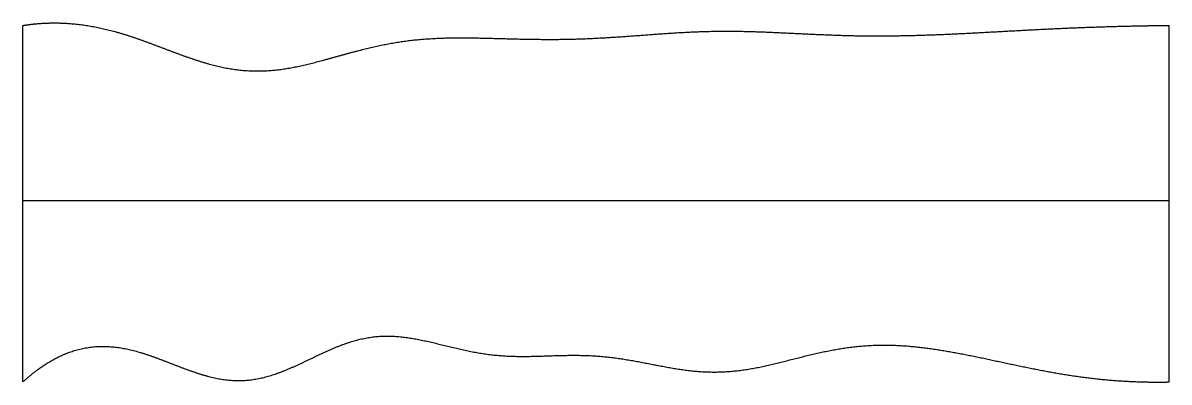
# Model space of a CAD drawing. Header units: millimetres. Extents: x 0 to 10, y -0.1 to 3.1.
import ezdxf

# ---------------------------------------------------------------- set-up
doc = ezdxf.new("R2010")
doc.units = ezdxf.units.MM
doc.layers.get('0').update_dxf_attribs({"linetype": 'CONTINUOUS'})

msp = doc.modelspace()

# ---------------------------------------------------------------- linework, layer by layer
for points in [[(0, 3.055), (0.04, 3.061), (0.121, 3.072), (0.242, 3.08), (0.403, 3.078), (0.603, 3.052), (0.802, 3.006), (1, 2.942), (1.198, 2.867), (1.395, 2.791), (1.593, 2.723), (1.79, 2.674), (1.987, 2.652), (2.186, 2.658), (2.384, 2.69), (2.583, 2.74), (2.783, 2.797), (2.983, 2.852), (3.183, 2.897), (3.383, 2.928), (3.583, 2.944), (3.783, 2.949), (3.984, 2.946), (4.184, 2.94), (4.385, 2.935), (4.586, 2.932), (4.786, 2.934), (4.987, 2.942), (5.187, 2.954), (5.388, 2.969), (5.588, 2.984), (5.789, 2.997), (5.989, 3.005), (6.19, 3.006), (6.39, 3.002), (6.591, 2.993), (6.791, 2.983), (6.992, 2.974), (7.192, 2.966), (7.393, 2.963), (7.594, 2.964), (7.794, 2.968), (7.995, 2.975), (8.195, 2.984), (8.396, 2.995), (8.596, 3.006), (8.797, 3.017), (8.997, 3.027), (9.198, 3.036), (9.398, 3.043), (9.599, 3.049), (9.759, 3.052), (9.88, 3.054), (9.96, 3.055), (10, 3.055)], [(0, -0.055), (0, 0.069), (0, 0.318), (0, 0.691), (0, 1.189), (0, 1.811), (0, 2.309), (0, 2.682), (0, 2.931), (0, 3.055)], [(10, -0.055), (10, 0.069), (10, 0.318), (10, 0.691), (10, 1.189), (10, 1.811), (10, 2.309), (10, 2.682), (10, 2.931), (10, 3.055)], [(0, 1.527), (0.4, 1.527), (1.2, 1.527), (2.4, 1.527), (4, 1.527), (6, 1.527), (7.6, 1.527), (8.8, 1.527), (9.6, 1.527), (10, 1.527)], [(0, -0.055), (0.039, -0.019), (0.118, 0.048), (0.237, 0.133), (0.395, 0.213), (0.594, 0.261), (0.794, 0.261), (0.994, 0.218), (1.194, 0.147), (1.394, 0.065), (1.593, -0.007), (1.792, -0.049), (1.99, -0.048), (2.186, 0), (2.382, 0.083), (2.578, 0.181), (2.774, 0.272), (2.971, 0.334), (3.169, 0.355), (3.369, 0.336), (3.571, 0.292), (3.772, 0.239), (3.975, 0.194), (4.177, 0.169), (4.378, 0.165), (4.58, 0.173), (4.781, 0.18), (4.982, 0.177), (5.183, 0.156), (5.384, 0.121), (5.585, 0.079), (5.785, 0.044), (5.986, 0.026), (6.186, 0.033), (6.386, 0.062), (6.586, 0.109), (6.786, 0.162), (6.987, 0.211), (7.188, 0.248), (7.39, 0.268), (7.591, 0.269), (7.793, 0.255), (7.994, 0.227), (8.195, 0.191), (8.395, 0.149), (8.595, 0.106), (8.794, 0.064), (8.994, 0.025), (9.194, -0.007), (9.394, -0.032), (9.595, -0.049), (9.757, -0.055), (9.878, -0.057), (9.959, -0.056), (10, -0.055)]]:
    msp.add_open_spline(points, degree=5)

doc.saveas('drawing.dxf')
